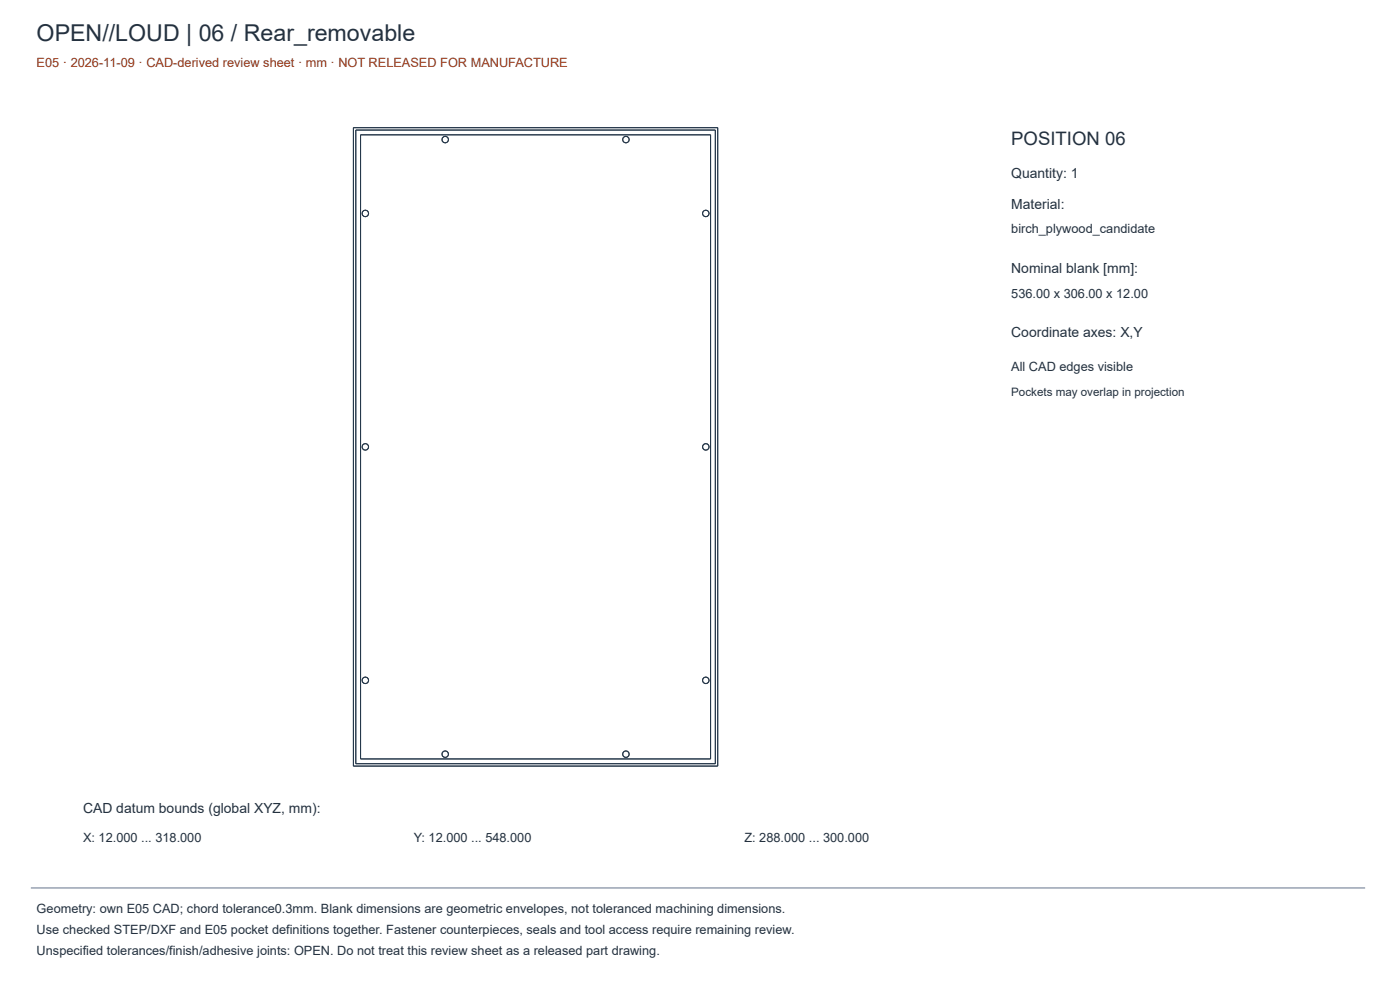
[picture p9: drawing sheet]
<svg xmlns="http://www.w3.org/2000/svg" width="420mm" height="297mm" viewBox="0 0 420 297" stroke-linecap="round" stroke-linejoin="round" font-family="sans-serif">
<defs><g id="words">
<text font-size="7" fill="#24313f" x="11" y="12.2">OPEN//LOUD | 06 / Rear_removable</text>
<text font-size="5.6" fill="#24313f" x="303.5" y="43.5">POSITION 06</text>
<g font-size="4.2" fill="#24313f">
<text x="303.5" y="53.3">Quantity: 1</text>
<text x="303.5" y="62.7">Material:</text>
<text x="303.5" y="81.8">Nominal blank [mm]:</text>
<text x="303.5" y="101">Coordinate axes: X,Y</text>
<text x="24.9" y="243.8">CAD datum bounds (global XYZ, mm):</text>
</g>
<text font-size="3.8" fill="#9a3412" x="11" y="20.2">E05 · 2026-11-09 · CAD-derived review sheet · mm · NOT RELEASED FOR MANUFACTURE</text>
<g font-size="3.8" fill="#24313f">
<text x="303.5" y="70">birch_plywood_candidate</text>
<text x="303.5" y="89.5">536.00 x 306.00 x 12.00</text>
<text x="303.5" y="111.4">All CAD edges visible</text>
<text x="24.9" y="252.5">X: 12.000 ... 318.000</text>
<text x="124.2" y="252.5">Y: 12.000 ... 548.000</text>
<text x="223.4" y="252.5">Z: 288.000 ... 300.000</text>
<text x="11" y="274.1">Geometry: own E05 CAD; chord tolerance0.3mm. Blank dimensions are geometric envelopes, not toleranced machining dimensions.</text>
<text x="11" y="280.3">Use checked STEP/DXF and E05 pocket definitions together. Fastener counterpieces, seals and tool access require remaining review.</text>
<text x="11" y="286.6">Unspecified tolerances/finish/adhesive joints: OPEN. Do not treat this review sheet as a released part drawing.</text>
</g>
<text font-size="3.5" fill="#24313f" x="303.5" y="118.7">Pockets may overlap in projection</text>
</g></defs>
<g fill="none" stroke="#25384b" stroke-width=".3">
<path d="M106.1 38.3h109.3v191.5h-109.3zM106.8 39h107.9v190.1h-107.9zM108.2 40.5h105.1v187.2h-105.1z"/>
<circle cx="133.6" cy="41.9" r=".98"/>
<circle cx="187.9" cy="41.9" r=".98"/>
<circle cx="109.6" cy="64" r=".98"/>
<circle cx="211.8" cy="64" r=".98"/>
<circle cx="109.6" cy="134.1" r=".98"/>
<circle cx="211.8" cy="134.1" r=".98"/>
<circle cx="109.6" cy="204.1" r=".98"/>
<circle cx="211.8" cy="204.1" r=".98"/>
<circle cx="133.6" cy="226.3" r=".98"/>
<circle cx="187.9" cy="226.3" r=".98"/>
</g>
<path d="M9.3 266.4h400.4" fill="none" stroke="#64748b" stroke-width=".3"/>
<use href="#words"/>
</svg>
